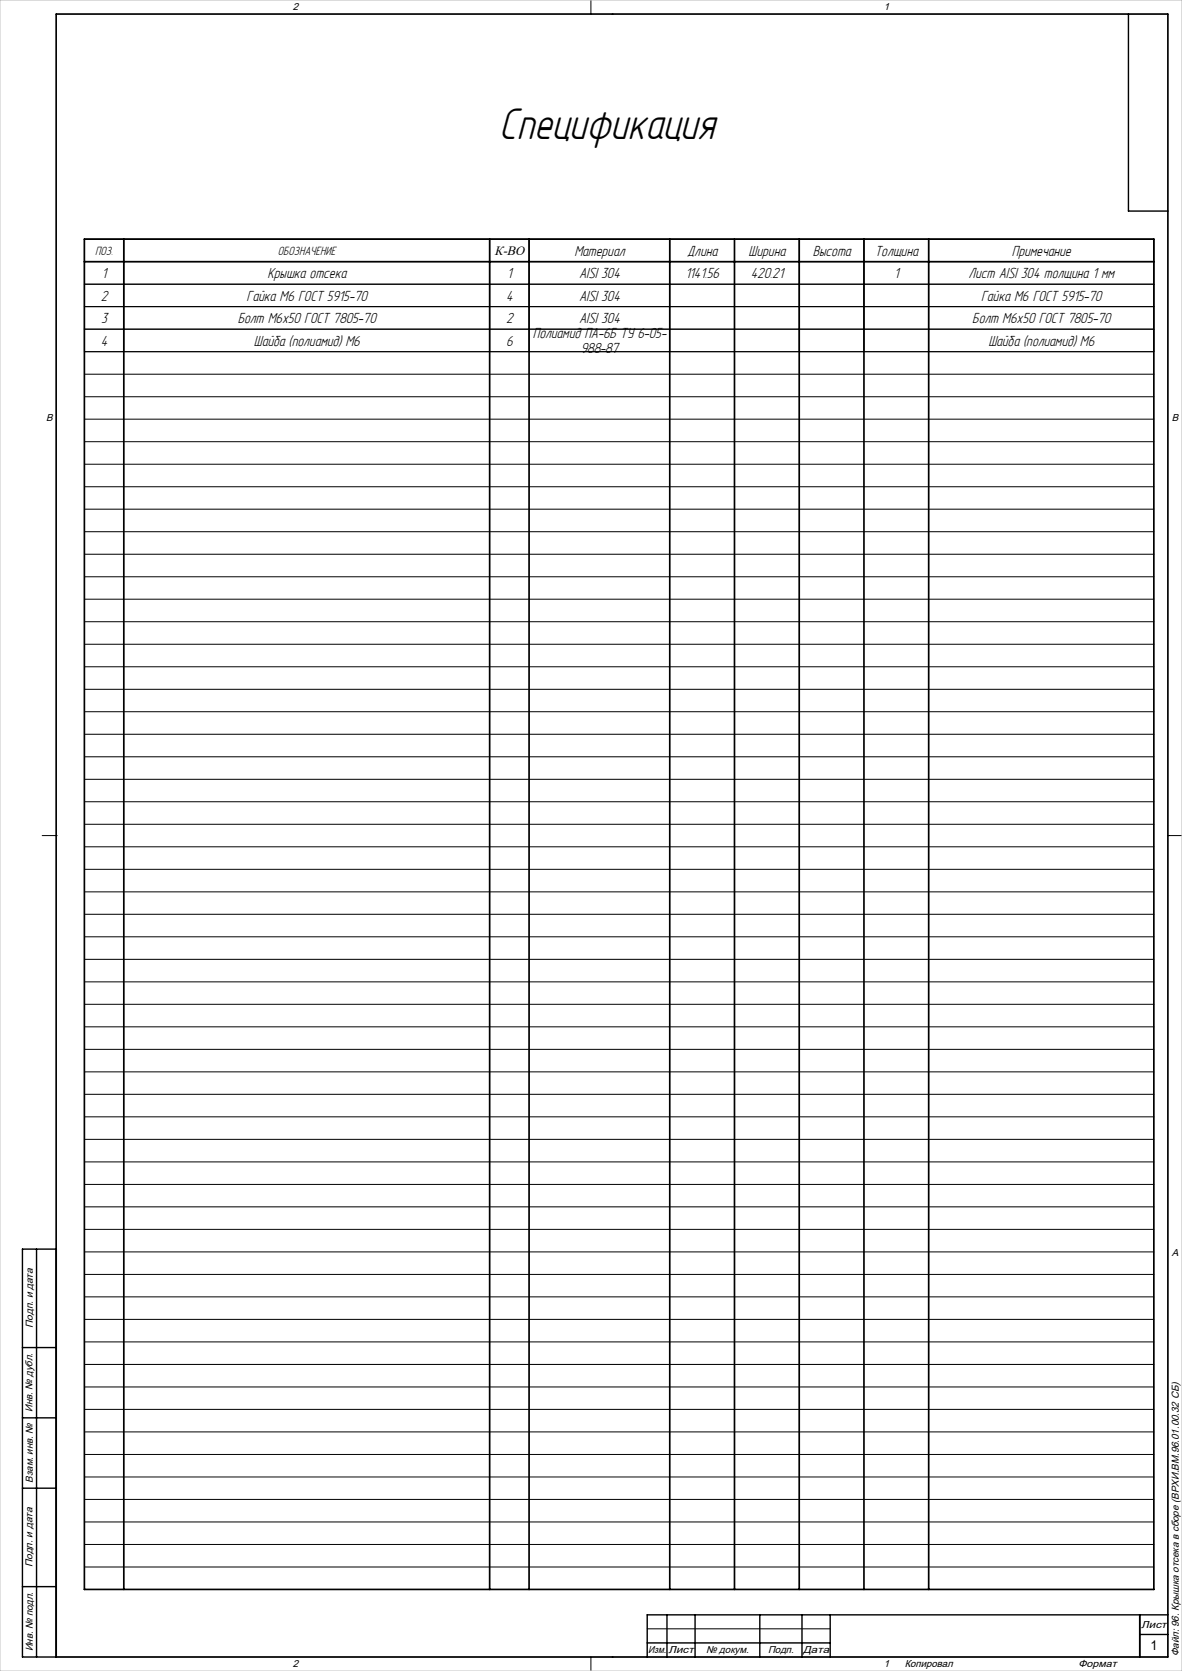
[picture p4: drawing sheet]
<svg xmlns="http://www.w3.org/2000/svg" width="420mm" height="594mm" viewBox="0 0 420 594" stroke-linecap="round" stroke-linejoin="round" font-family="sans-serif">
<defs><g id="words">
<text font-size="17.5" x="177.3" y="49.6">Спецификация</text>
<g font-size="5.8">
<text x="204.1" y="90.9">Материал</text>
<text x="244.2" y="90.9">Длина</text>
<text x="266" y="90.9">Ширина</text>
<text x="288.8" y="90.9">Высота</text>
<text x="310.9" y="90.9">Толщина</text>
<text x="359.6" y="90.9">Примечание</text>
<text x="36.2" y="98.9">1</text>
<text x="95" y="98.9">Крышка отсека</text>
<text x="180.2" y="98.9">1</text>
<text x="205.8" y="98.9">AISI 304</text>
<text x="243.5" y="98.9">1141.56</text>
<text x="266.8" y="98.9">420.21</text>
<text x="317.7" y="98.9">1</text>
<text x="344.2" y="98.9">Лист AISI 304 толщина 1 мм</text>
<text x="35.9" y="106.9">2</text>
<text x="87.6" y="106.9">Гайка M6 ГОСТ 5915-70</text>
<text x="179.9" y="106.9">4</text>
<text x="205.8" y="106.9">AISI 304</text>
<text x="348.6" y="106.9">Гайка M6 ГОСТ 5915-70</text>
<text x="36" y="114.9">3</text>
<text x="84.5" y="114.9">Болт M6x50 ГОСТ 7805-70</text>
<text x="179.9" y="114.9">2</text>
<text x="205.8" y="114.9">AISI 304</text>
<text x="345.5" y="114.9">Болт M6x50 ГОСТ 7805-70</text>
<text x="35.9" y="122.8">4</text>
<text x="90.2" y="122.8">Шайба (полиамид) М6</text>
<text x="179.9" y="122.8">6</text>
<text x="189.4" y="120.2">Полиамид ПА-6Б ТУ 6-05-</text>
<text x="206.4" y="125.5">988-87</text>
<text x="351.2" y="122.8">Шайба (полиамид) М6</text>
</g>
<text font-size="4.8" x="408.8" y="586.5">1</text>
<g font-size="4.7">
<text x="33.9" y="90.8">ПОЗ.</text>
<text x="98.8" y="90.8">ОБОЗНАЧЕНИЕ</text>
<text x="175.8" y="90.6">К-ВО</text>
</g>
<g font-size="3.6">
<text x="104" y="3.6">2</text>
<text x="314" y="3.6">1</text>
<text x="16.4" y="149.6">B</text>
<text x="416.4" y="149.6">B</text>
<text x="416.4" y="446.6">A</text>
<text x="11.6" y="472.1" transform="rotate(-90 11.6 472.1)">Подп. и дата</text>
<text x="11.6" y="502" transform="rotate(-90 11.6 502)">Инв. № дубл.</text>
<text x="11.6" y="527" transform="rotate(-90 11.6 527)">Взам. инв. №</text>
<text x="11.6" y="557.1" transform="rotate(-90 11.6 557.1)">Подп. и дата</text>
<text x="405.5" y="578.6">Лист</text>
<text x="11.6" y="587" transform="rotate(-90 11.6 587)">Инв. № подл.</text>
<text x="230.3" y="587.6">Изм.</text>
<text x="237.5" y="587.6">Лист</text>
<text x="250.9" y="587.6">№ докум.</text>
<text x="272.9" y="587.6">Подп.</text>
<text x="285.4" y="587.6">Дата</text>
<text x="104" y="592.6">2</text>
<text x="314" y="592.6">1</text>
<text x="321.5" y="592.6">Копировал</text>
<text x="383.2" y="592.6">Формат</text>
<text x="418.8" y="588.8" transform="rotate(-90 418.8 588.8)">Файл: 96. Крышка отсека в сборе (ВРХИ.ВМ.96.01.00.32 СБ)</text>
</g>
</g></defs>
<g fill="none" stroke="#000" stroke-width=".36">
<path d="M20 5h395v584h-395zM210 0v5M217.5 5h.1M30 85h380v40h-380zM30 93h380M44 85v40M174 85v40M188 85v40M238 85v40M261 85v40M284 85v40M307 85v40"/>
<path d="M330 85v40M30 101h380M30 109h380M30 117h380M30 133h380M30 141h380M30 149h380M30 157h380M30 165h380M30 173h380M30 181h380M30 189h380"/>
<path d="M30 197h380M30 205h380M30 213h380M30 221h380M30 229h380M30 237h380M30 245h380M30 253h380M30 261h380M30 269h380M30 277h380M15 297h5"/>
<path d="M20 297h.1M30 285h380M30 293h380M415 297h.1M415 297h5M30 301h380M30 309h380M30 317h380M30 325h380M30 333h380M30 341h380M30 349h380"/>
<path d="M30 357h380M30 365h380M30 373h380M30 381h380M30 389h380M30 397h380M30 405h380M30 413h380M30 421h380M30 429h380M30 437h380M30 445h380"/>
<path d="M30 453h380M30 461h380M30 469h380M30 477h380M30 485h380M30 493h380M30 501h380M30 509h380M30 517h380M30 525h380M30 533h380M30 541h380"/>
<path d="M30 549h380M30 557h380M230 579h65M210 589v5M217.5 589h.1"/>
</g>
<path d="M30 93h380M30 85h380v480h-380zM44 85v480M174 85v480M188 85v480M238 85v480M261 85v480M284 85v480M307 85v480M330 85v480M20 444v145M405 574v15" fill="none" stroke="#000" stroke-width=".6"/>
<g fill="none" stroke="#000" stroke-width=".5">
<path d="M401 5v70h14M13 444v145M20 444h-12v145h407v-584h-395v584M8 479h12M8 504h12M8 529h12M8 564h12M237 574v15M247 574v15M270 574v15M285 574v15M295 574v15"/>
<path d="M405 574v15M415 574h-185v15M230 584h65M405 581h10"/>
</g>
<path d="M0 0h420v594h-420z" fill="none" stroke="#c0c0c0" stroke-width=".36"/>
<use href="#words"/>
</svg>
